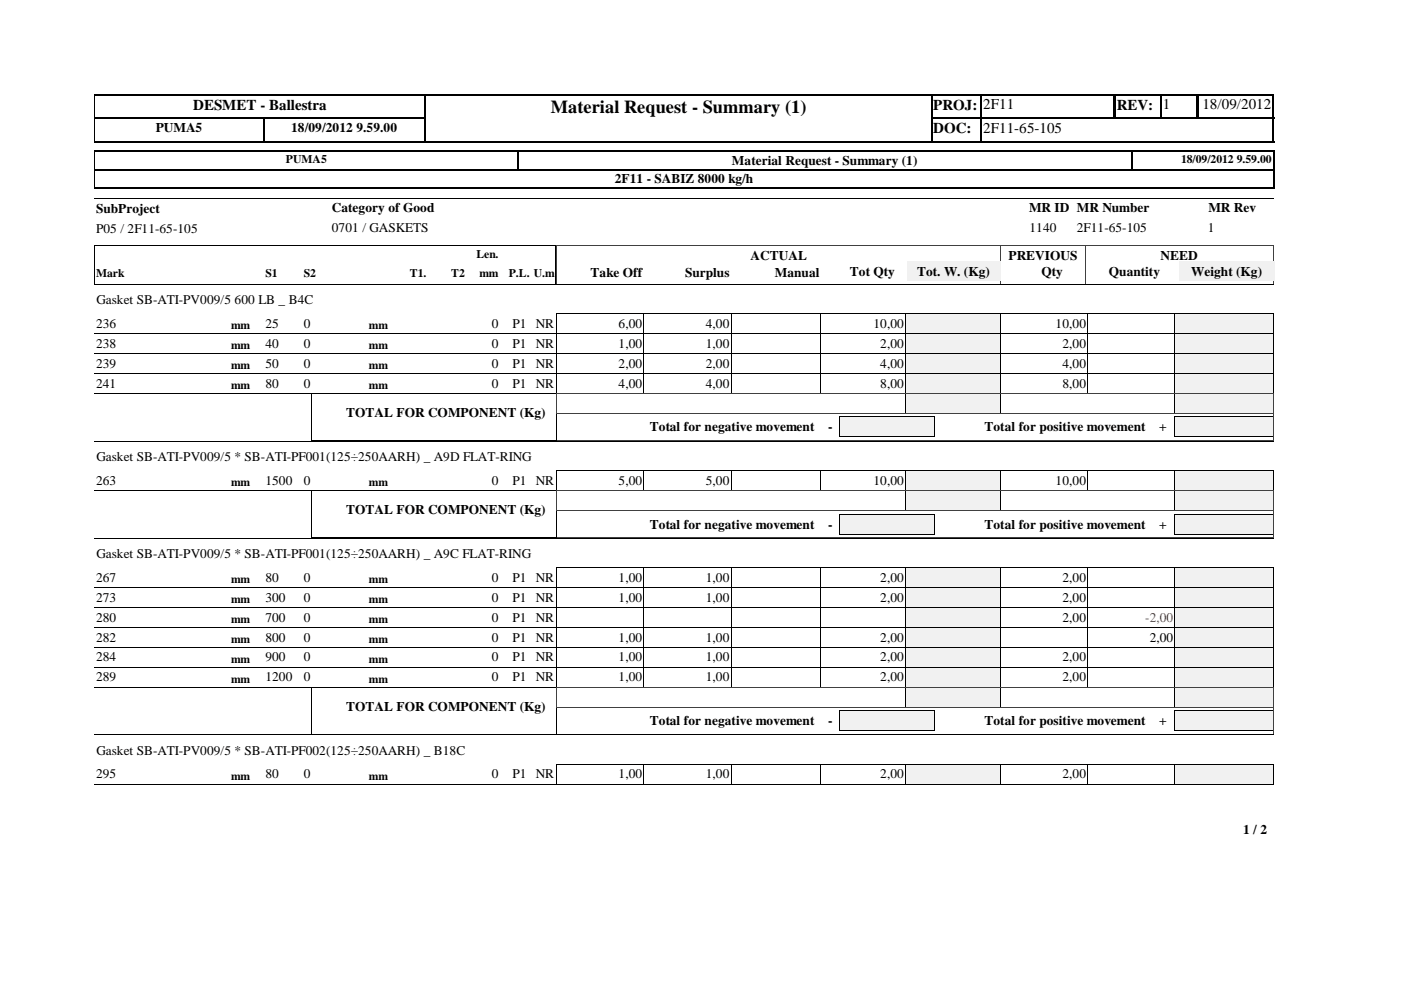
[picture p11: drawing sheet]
<svg xmlns="http://www.w3.org/2000/svg" width="297mm" height="210mm" viewBox="0 0 297 210" stroke-linecap="round" stroke-linejoin="round" font-family="sans-serif">
<defs><g id="words">
<text font-size="3.9" x="116.8" y="23.9">Material Request - Summary (1)</text>
<g font-size="3.2">
<text x="40.9" y="23.3">DESMET - Ballestra</text>
<text x="197.9" y="23.3">PROJ:</text>
<text x="208.4" y="23.2">2F11</text>
<text x="236.8" y="23.3">REV:</text>
<text x="246.5" y="23.2">1</text>
<text x="254.9" y="23.2">18/09/2012</text>
<text x="197.9" y="28.3">DOC:</text>
<text x="208.4" y="28.2">2F11-65-105</text>
</g>
<g font-size="2.8">
<text x="33" y="28">PUMA5</text>
<text x="61.7" y="28">18/09/2012 9.59.00</text>
<text x="155.2" y="34.9">Material Request - Summary (1)</text>
<text x="130.3" y="38.8">2F11 - SABIZ 8000 kg/h</text>
<text x="20.4" y="45.1">SubProject</text>
<text x="70.4" y="45">Category of Good</text>
<text x="218.2" y="45">MR ID MR Number</text>
<text x="256.2" y="45">MR Rev</text>
<text x="20.4" y="49.3">P05 / 2F11-65-105</text>
<text x="70.4" y="49.2">0701 / GASKETS</text>
<text x="218.3" y="49.2">1140</text>
<text x="228.3" y="49.2">2F11-65-105</text>
<text x="256.1" y="49.2">1</text>
<text x="125.2" y="58.7">Take Off</text>
<text x="145.2" y="58.7">Surplus</text>
<text x="159.1" y="55">ACTUAL</text>
<text x="164.3" y="58.7">Manual</text>
<text x="180.2" y="58.5">Tot Qty</text>
<text x="194.4" y="58.5">Tot. W. (Kg)</text>
<text x="213.8" y="55">PREVIOUS</text>
<text x="220.8" y="58.5">Qty</text>
<text x="235.1" y="58.5">Quantity</text>
<text x="246.1" y="55">NEED</text>
<text x="252.6" y="58.5">Weight (Kg)</text>
<text x="20.4" y="64.6">Gasket SB-ATI-PV009/5 600 LB _ B4C</text>
<text x="20.4" y="69.5">236</text>
<text x="56.3" y="69.5">25</text>
<text x="64.4" y="69.5">0</text>
<text x="104.3" y="69.5">0</text>
<text x="108.7" y="69.5">P1 NR</text>
<text x="131.1" y="69.5">6,00</text>
<text x="149.6" y="69.5">4,00</text>
<text x="185.2" y="69.5">10,00</text>
<text x="223.8" y="69.5">10,00</text>
<text x="20.4" y="73.7">238</text>
<text x="20.4" y="77.9">239</text>
<text x="56.3" y="73.7">40</text>
<text x="56.3" y="77.9">50</text>
<text x="64.4" y="73.7">0</text>
<text x="64.4" y="77.9">0</text>
<text x="104.3" y="73.7">0</text>
<text x="104.3" y="77.9">0</text>
<text x="108.7" y="73.7">P1 NR</text>
<text x="108.7" y="77.9">P1 NR</text>
<text x="131.1" y="73.7">1,00</text>
<text x="131.1" y="77.9">2,00</text>
<text x="149.6" y="73.7">1,00</text>
<text x="149.6" y="77.9">2,00</text>
<text x="186.6" y="73.7">2,00</text>
<text x="186.6" y="77.9">4,00</text>
<text x="225.3" y="73.7">2,00</text>
<text x="225.3" y="77.9">4,00</text>
<text x="20.4" y="82.2">241</text>
<text x="56.3" y="82.2">80</text>
<text x="64.4" y="82.2">0</text>
<text x="104.3" y="82.2">0</text>
<text x="108.7" y="82.2">P1 NR</text>
<text x="131.1" y="82.2">4,00</text>
<text x="149.6" y="82.2">4,00</text>
<text x="186.6" y="82.2">8,00</text>
<text x="225.3" y="82.2">8,00</text>
<text x="73.4" y="88.4">TOTAL FOR COMPONENT (Kg)</text>
<text x="137.7" y="91.5">Total for negative movement</text>
<text x="175.6" y="91.5">-</text>
<text x="208.7" y="91.5">Total for positive movement</text>
<text x="245.7" y="91.5">+</text>
<text x="20.4" y="97.8">Gasket SB-ATI-PV009/5 * SB-ATI-PF001(125÷250AARH) _ A9D FLAT-RING</text>
<text x="20.4" y="102.7">263</text>
<text x="56.3" y="102.7">1500</text>
<text x="64.4" y="102.7">0</text>
<text x="104.3" y="102.7">0</text>
<text x="108.7" y="102.7">P1 NR</text>
<text x="131.1" y="102.7">5,00</text>
<text x="149.6" y="102.7">5,00</text>
<text x="185.2" y="102.7">10,00</text>
<text x="223.8" y="102.7">10,00</text>
<text x="73.4" y="109">TOTAL FOR COMPONENT (Kg)</text>
<text x="137.7" y="112.1">Total for negative movement</text>
<text x="175.6" y="112.1">-</text>
<text x="208.7" y="112.1">Total for positive movement</text>
<text x="245.7" y="112.1">+</text>
<text x="20.4" y="118.4">Gasket SB-ATI-PV009/5 * SB-ATI-PF001(125÷250AARH) _ A9C FLAT-RING</text>
<text x="20.4" y="123.3">267</text>
<text x="56.3" y="123.3">80</text>
<text x="64.4" y="123.3">0</text>
<text x="104.3" y="123.3">0</text>
<text x="108.7" y="123.3">P1 NR</text>
<text x="131.1" y="123.3">1,00</text>
<text x="149.6" y="123.3">1,00</text>
<text x="186.6" y="123.3">2,00</text>
<text x="225.3" y="123.3">2,00</text>
<text x="20.4" y="127.6">273</text>
<text x="20.4" y="131.8">280</text>
<text x="56.3" y="127.6">300</text>
<text x="56.3" y="131.8">700</text>
<text x="64.4" y="127.6">0</text>
<text x="64.4" y="131.8">0</text>
<text x="104.3" y="127.6">0</text>
<text x="104.3" y="131.8">0</text>
<text x="108.7" y="127.6">P1 NR</text>
<text x="108.7" y="131.8">P1 NR</text>
<text x="131.1" y="127.6">1,00</text>
<text x="149.6" y="127.6">1,00</text>
<text x="186.6" y="127.6">2,00</text>
<text x="225.3" y="127.6">2,00</text>
<text x="225.3" y="131.8">2,00</text>
<text x="20.4" y="136">282</text>
<text x="56.3" y="136">800</text>
<text x="64.4" y="136">0</text>
<text x="104.3" y="136">0</text>
<text x="108.7" y="136">P1 NR</text>
<text x="131.1" y="136">1,00</text>
<text x="149.6" y="136">1,00</text>
<text x="186.6" y="136">2,00</text>
<text x="243.8" y="136">2,00</text>
<text x="20.4" y="140.3">284</text>
<text x="56.3" y="140.3">900</text>
<text x="64.4" y="140.3">0</text>
<text x="104.3" y="140.3">0</text>
<text x="108.7" y="140.3">P1 NR</text>
<text x="131.1" y="140.3">1,00</text>
<text x="149.6" y="140.3">1,00</text>
<text x="186.6" y="140.3">2,00</text>
<text x="225.3" y="140.3">2,00</text>
<text x="20.4" y="144.5">289</text>
<text x="56.3" y="144.5">1200</text>
<text x="64.4" y="144.5">0</text>
<text x="104.3" y="144.5">0</text>
<text x="108.7" y="144.5">P1 NR</text>
<text x="131.1" y="144.5">1,00</text>
<text x="149.6" y="144.5">1,00</text>
<text x="186.6" y="144.5">2,00</text>
<text x="225.3" y="144.5">2,00</text>
<text x="73.4" y="150.7">TOTAL FOR COMPONENT (Kg)</text>
<text x="137.7" y="153.8">Total for negative movement</text>
<text x="175.6" y="153.8">-</text>
<text x="208.7" y="153.8">Total for positive movement</text>
<text x="245.7" y="153.8">+</text>
<text x="20.4" y="160.1">Gasket SB-ATI-PV009/5 * SB-ATI-PF002(125÷250AARH) _ B18C</text>
<text x="20.4" y="165.1">295</text>
<text x="56.3" y="165.1">80</text>
<text x="64.4" y="165.1">0</text>
<text x="104.3" y="165.1">0</text>
<text x="108.7" y="165.1">P1 NR</text>
<text x="131.1" y="165.1">1,00</text>
<text x="149.6" y="165.1">1,00</text>
<text x="186.6" y="165.1">2,00</text>
<text x="225.3" y="165.1">2,00</text>
<text x="263.6" y="176.9">1 / 2</text>
</g>
<text font-size="2.8" fill="#f00" x="242.8" y="131.8">-2,00</text>
<g font-size="2.5">
<text x="60.6" y="34.6">PUMA5</text>
<text x="250.4" y="34.6">18/09/2012 9.59.00</text>
<text x="20.4" y="58.7">Mark</text>
<text x="56.3" y="58.7">S1</text>
<text x="64.4" y="58.7">S2</text>
<text x="86.9" y="58.7">T1.</text>
<text x="95.7" y="58.7">T2</text>
<text x="101" y="54.7">Len.</text>
<text x="101.6" y="58.7">mm</text>
<text x="107.9" y="58.7">P.L. U.m</text>
<text x="49" y="69.7">mm</text>
<text x="78.2" y="69.7">mm</text>
<text x="49" y="74">mm</text>
<text x="78.2" y="74">mm</text>
<text x="49" y="78.2">mm</text>
<text x="49" y="82.4">mm</text>
<text x="78.2" y="78.2">mm</text>
<text x="78.2" y="82.4">mm</text>
<text x="49" y="103">mm</text>
<text x="78.2" y="103">mm</text>
<text x="49" y="123.6">mm</text>
<text x="78.2" y="123.6">mm</text>
<text x="49" y="127.8">mm</text>
<text x="78.2" y="127.8">mm</text>
<text x="49" y="132">mm</text>
<text x="49" y="136.3">mm</text>
<text x="78.2" y="132">mm</text>
<text x="78.2" y="136.3">mm</text>
<text x="49" y="140.5">mm</text>
<text x="78.2" y="140.5">mm</text>
<text x="49" y="144.7">mm</text>
<text x="78.2" y="144.7">mm</text>
<text x="49" y="165.3">mm</text>
<text x="78.2" y="165.3">mm</text>
</g>
</g></defs>
<path d="M90.2 20v5.2M197.4 20v10.2M208 20v10.2M236.3 20v5.2M246.1 20v5.2M253.8 20v5.2M254 20v5.2M270 20v10.2M20 25.1h70.3M20 25h70.3M55.9 24.9v5.3M197.2 25.1h73" fill="none" stroke="#000" stroke-width=".34"/>
<path d="M236.3 20v5.2M90.1 24.9v5.3" fill="none" stroke="#000" stroke-width=".38"/>
<path d="M20 30.1h70.3M20 20.1h70.3M197.2 30.1h10.9M197.2 20.1h73" fill="none" stroke="#000" stroke-width=".25"/>
<path d="M20.1 20v10.2" fill="none" stroke="#000" stroke-width=".21"/>
<path d="M207.8 30h62.4" fill="none" stroke="#000" stroke-width=".3"/>
<path d="M90.3 20.2h107.1v9.7h-107.1z" fill="#fff"/>
<path d="M20 35.9h250.3M20 39.9h250.3M90 20.1h107.7M270.1 31.9v4.2" fill="none" stroke="#000" stroke-width=".25"/>
<path d="M197.5 20v10.2M109.9 31.9v4.2" fill="none" stroke="#000" stroke-width=".34"/>
<path d="M20 32.1h250.3M90 30h107.7M270.1 35.9v4.1" fill="none" stroke="#000" stroke-width=".3"/>
<path d="M90.1 20v10.2M239.9 31.9v4.2" fill="none" stroke="#000" stroke-width=".38"/>
<path d="M20 36h250.3M20.1 31.9v8.1M20 42h250M20 52h97.9v8.3h-97.9z" fill="none" stroke="#000" stroke-width=".21"/>
<path d="M212.1 51.9v8.4M212.2 51.9v8.4M230.1 51.9v8.4M270 51.9v8.4M270 52h-152v8.3h152" fill="none" stroke="#404040" stroke-width=".21"/>
<path d="M99.6 56h6.4v3.7h-6.4z" fill="#fff"/>
<g fill="#f1f1f1">
<path d="M192.3 55.4h19.8v4.2h-19.8z"/>
<path d="M250 55.4h20.2v4.2h-20.2z"/>
</g>
<path d="M20 60.3h250M20 70.7h172.1M136.5 66.5v4.2M155 66.5v4.2M174.1 66.5v4.2M192 66.5v4.2M192.1 66.5h-74.1v4.2M212.1 66.5h37v4.2M212.1 70.7h37M212.1 66.5v4.2M230.6 66.5v4.2" fill="none" stroke="#000" stroke-width=".21"/>
<path d="M192.1 66.5h20v4.2h-20z" fill="#f1f1f1"/>
<path d="M192 70.7h20.1M192 70.7v-4.2h20.1v4.2" fill="none" stroke="#000" stroke-width=".21"/>
<path d="M249.1 66.5h20.9v4.2h-20.9z" fill="#f1f1f1"/>
<path d="M20 75h172.1M136.5 70.7v4.3M155 70.7v4.3M174.1 70.7v4.3M192 70.7v4.3M192.1 70.7h-74.1v4.3M212.1 70.7h57.9M212.1 70.7v4.3M230.6 70.7v4.3M249.1 66.5h20.9M249.1 66.5v8.5h-37M270 66.5v4.2" fill="none" stroke="#000" stroke-width=".21"/>
<path d="M192.1 70.7h20v4.2h-20z" fill="#f1f1f1"/>
<path d="M192 70.7h20.1v4.3h-20.1z" fill="none" stroke="#000" stroke-width=".21"/>
<path d="M249.1 70.7h20.9v4.2h-20.9z" fill="#f1f1f1"/>
<path d="M20 79.2h172.1M136.5 74.9v4.3M155 74.9v4.3M174.1 74.9v4.3M192 74.9v4.3M192.1 75h-74.1v4.2M212.1 75h57.9M212.1 74.9v4.3M230.6 74.9v4.3M249.1 70.7h20.9M249.1 70.7v8.5h-37M270 70.7v4.3" fill="none" stroke="#000" stroke-width=".21"/>
<path d="M192.1 74.9h20v4.3h-20z" fill="#f1f1f1"/>
<path d="M192 75h20.1v4.2h-20.1z" fill="none" stroke="#000" stroke-width=".21"/>
<path d="M249.1 74.9h20.9v4.3h-20.9z" fill="#f1f1f1"/>
<path d="M136.5 79.2v4.2M155 79.2v4.2M174.1 79.2v4.2M192 79.2v4.2M192.1 79.2h-74.1v4.2M212.1 79.2h57.9M212.1 79.2v4.2M230.6 79.2v4.2M249.1 75h20.9M249.1 74.9v8.5h-37M270 74.9v4.3M20 83.4h172.1" fill="none" stroke="#000" stroke-width=".21"/>
<path d="M192.1 79.2h20v4.2h-20z" fill="#f1f1f1"/>
<path d="M192 79.2h20.1v4.2h-20.1z" fill="none" stroke="#000" stroke-width=".21"/>
<path d="M249.1 79.2h20.9v4.2h-20.9z" fill="#f1f1f1"/>
<path d="M249.1 79.2h20.9M249.1 79.2v4.2M270 79.2v4.2M249.1 83.4h20.9" fill="none" stroke="#000" stroke-width=".21"/>
<path d="M192.1 83.4h20v4.2h-20z" fill="#f1f1f1"/>
<path d="M192 83.4h20.1M192 83.4v4.3h20.1v-4.3" fill="none" stroke="#000" stroke-width=".21"/>
<path d="M249.1 83.4h20.9v4.2h-20.9z" fill="#f1f1f1"/>
<path d="M249.1 83.4h20.9M249.1 87.7h20.9M249.1 83.4v4.3M270 83.4v4.3" fill="none" stroke="#000" stroke-width=".21"/>
<path d="M249.1 88.4h20.8v4.2h-20.8z" fill="#f1f1f1"/>
<path d="M249 88.4h21l-.1 4.3-20.9-.1z" fill="none" stroke="#000" stroke-width=".21"/>
<path d="M178 88.4h20v4.2h-20z" fill="#f1f1f1"/>
<g fill="none" stroke="#000" stroke-width=".21">
<path d="M20 93.5h250M66 83.4h52.1M66 93.4h52.1M66 83.4v10M118 83.4v10M136.5 99.7v4.3M155 99.7v4.3M174.1 99.7v4.3M177.9 88.4h20.2v4.3l-20.2-.1zM192 99.7v4.3M192.1 99.8h-74.1v4.2M212.1 99.8h37v4.2h-37"/>
<path d="M212.1 99.7v4.3M230.6 99.7v4.3M20 104h172.1"/>
</g>
<path d="M118 87.8v-4.3h152.1v4.3M118 87.7v5.8h152.1v-5.8h-152.1" fill="none" stroke="#404040" stroke-width=".21"/>
<path d="M192.1 99.7h20v4.3h-20z" fill="#f1f1f1"/>
<path d="M192 99.8h20.1v4.2h-20.1z" fill="none" stroke="#000" stroke-width=".21"/>
<path d="M249.1 99.7h20.9v4.3h-20.9z" fill="#f1f1f1"/>
<path d="M249.1 99.8h20.9M249.1 99.7v4.3M270 99.7v4.3M249.1 104h20.9" fill="none" stroke="#000" stroke-width=".21"/>
<path d="M192.1 104h20v4.2h-20z" fill="#f1f1f1"/>
<path d="M192 104h20.1v4.2h-20.1z" fill="none" stroke="#000" stroke-width=".21"/>
<path d="M249.1 104h20.9v4.2h-20.9z" fill="#f1f1f1"/>
<path d="M249.1 104h20.9M249.1 108.2h20.9M249.1 104v4.2M270 104v4.2" fill="none" stroke="#000" stroke-width=".21"/>
<path d="M249.1 109h20.8v4.2h-20.8z" fill="#f1f1f1"/>
<path d="M249 109h21l-.1 4.2h-20.9z" fill="none" stroke="#000" stroke-width=".21"/>
<path d="M178 109h20v4.2h-20z" fill="#f1f1f1"/>
<path d="M20 114.1h250M66 104h52.1l-.1 10-52-.1zM177.9 109h20.2v4.2h-20.2zM20 124.6h172.1M136.5 120.3v4.3M155 120.3v4.3M174.1 120.3v4.3M192 120.3v4.3M192.1 120.3h-74.1v4.3M212.1 120.3h37v4.3h-37M212.1 120.3v4.3M230.6 120.3v4.3" fill="none" stroke="#000" stroke-width=".21"/>
<path d="M118 104.1h152.1M118 104.1v4.2M118 108.3v5.8h152.1v-5.8h-152.1M270.1 104.1v4.2" fill="none" stroke="#404040" stroke-width=".21"/>
<path d="M192.1 120.3h20v4.2h-20z" fill="#f1f1f1"/>
<path d="M192 120.3h20.1v4.3h-20.1z" fill="none" stroke="#000" stroke-width=".21"/>
<path d="M249.1 120.3h20.9v4.2h-20.9z" fill="#f1f1f1"/>
<path d="M20 128.8h172.1M136.5 124.5v4.3M155 124.5v4.3M174.1 124.5v4.3M192 124.5v4.3M192.1 124.6h-74.1v4.2M212.1 124.6h57.9M212.1 124.5v4.3M230.6 124.5v4.3M249.1 120.3h20.9M249.1 120.3v8.5h-37M270 120.3v4.3" fill="none" stroke="#000" stroke-width=".21"/>
<path d="M192.1 124.5h20v4.3h-20z" fill="#f1f1f1"/>
<path d="M192 124.6h20.1v4.2h-20.1z" fill="none" stroke="#000" stroke-width=".21"/>
<path d="M249.1 124.5h20.9v4.3h-20.9z" fill="#f1f1f1"/>
<path d="M20 133h172.1M136.5 128.8v4.3M155 128.8v4.3M174.1 128.8v4.3M192 128.8v4.3M192.1 128.8h-74.1v4.3M212.1 128.8h57.9M212.1 128.8v4.3M230.6 128.8v4.3M249.1 124.6h20.9M249.1 124.5v8.6l-37-.1M270 124.5v4.3" fill="none" stroke="#000" stroke-width=".21"/>
<path d="M192.1 128.8h20v4.2h-20z" fill="#f1f1f1"/>
<path d="M192 128.8h20.1v4.3l-20.1-.1z" fill="none" stroke="#000" stroke-width=".21"/>
<path d="M249.1 128.8h20.9v4.2h-20.9z" fill="#f1f1f1"/>
<g fill="none" stroke="#000" stroke-width=".21">
<path d="M20 137.3h172.1M118 133h74.1M118 133v4.3M136.5 133v4.3M155 133v4.3M174.1 133v4.3M192 133v4.3M212.1 133h57.9M212.1 133v4.3M230.6 133v4.3M249.1 128.8h20.9M249.1 128.8v8.5h-37"/>
<path d="M270 128.8v4.3"/>
</g>
<path d="M192.1 133h20v4.2h-20z" fill="#f1f1f1"/>
<path d="M192 133h20.1M192 133v4.3h20.1v-4.3" fill="none" stroke="#000" stroke-width=".21"/>
<path d="M249.1 133h20.9v4.2h-20.9z" fill="#f1f1f1"/>
<g fill="none" stroke="#000" stroke-width=".21">
<path d="M118 137.3h74.1M118 137.2v4.3M136.5 137.2v4.3M155 137.2v4.3M174.1 137.2v4.3M192 137.2v4.3M212.1 137.3h57.9M212.1 137.2v4.3M230.6 137.2v4.3M249.1 133h20.9M249.1 133v8.5h-37M270 133v4.3"/>
<path d="M20 141.5h172.1"/>
</g>
<path d="M192.1 137.2h20v4.3h-20z" fill="#f1f1f1"/>
<path d="M192 137.3h20.1M192 137.2v4.3h20.1v-4.3" fill="none" stroke="#000" stroke-width=".21"/>
<path d="M249.1 137.2h20.9v4.3h-20.9z" fill="#f1f1f1"/>
<g fill="none" stroke="#000" stroke-width=".21">
<path d="M249.1 137.3h20.9M249.1 137.2v8.6M270 137.2v4.3M20 145.7h172.1M118 141.5h74.1M118 141.5v4.3M136.5 141.5v4.3M155 141.5v4.3M174.1 141.5v4.3M192 141.5v4.3M212.1 141.5h57.9M212.1 145.7h37"/>
<path d="M212.1 141.5v4.3M230.6 141.5v4.3"/>
</g>
<path d="M192.1 141.5h20v4.2h-20z" fill="#f1f1f1"/>
<path d="M192 141.5h20.1M192 145.7h20.1M192 141.5v4.3M212.1 141.5v4.3" fill="none" stroke="#000" stroke-width=".21"/>
<path d="M249.1 141.5h20.9v4.2h-20.9z" fill="#f1f1f1"/>
<path d="M249.1 141.5h20.9M249.1 145.7h20.9M249.1 141.5v4.3M270 141.5v4.3" fill="none" stroke="#000" stroke-width=".21"/>
<path d="M192.1 145.7h20v4.2h-20z" fill="#f1f1f1"/>
<path d="M192 150h20.1M192 150v-4.3h20.1v4.3" fill="none" stroke="#000" stroke-width=".21"/>
<path d="M249.1 145.7h20.9v4.2h-20.9z" fill="#f1f1f1"/>
<path d="M249.1 145.7h20.9M249.1 150h20.9M249.1 145.7v4.3M270 145.7v4.3" fill="none" stroke="#000" stroke-width=".21"/>
<path d="M249.1 150.7h20.8v4.2h-20.8z" fill="#f1f1f1"/>
<path d="M249 150.7h21M249.1 150.7l-.1 4.3h20.9v-4.3" fill="none" stroke="#000" stroke-width=".21"/>
<path d="M178 150.7h20v4.2h-20z" fill="#f1f1f1"/>
<g fill="none" stroke="#000" stroke-width=".21">
<path d="M20 155.8h250M66 155.7h52.1M66 155.7v-10h52.1l-.1 10M177.9 150.7h20.2M177.9 150.7v4.3h20.2v-4.3M20 166.3h172.1M118 162.1h74.1M118 162.1v4.2M136.5 162.1v4.2M155 162.1v4.2M174.1 162.1v4.2M192 162.1v4.2"/>
<path d="M212.1 162.1h37M212.1 162.1v4.2M230.6 162.1v4.2M249.1 162.1v4.2h-37"/>
</g>
<path d="M118 150v5.8h152.1v-5.8M270.1 150.1h-152.1v-4.3h152.1v4.3" fill="none" stroke="#404040" stroke-width=".21"/>
<path d="M192.1 162.1h20v4.2h-20z" fill="#f1f1f1"/>
<path d="M192 162.1h20.1M192 162.1v4.2h20.1v-4.2" fill="none" stroke="#000" stroke-width=".21"/>
<path d="M249.1 162.1h20.9v4.2h-20.9z" fill="#f1f1f1"/>
<path d="M249.1 162.1h20.9M249.1 166.3h20.9M249.1 162.1v4.2M270 162.1v4.2" fill="none" stroke="#000" stroke-width=".21"/>
<use href="#words"/>
</svg>
